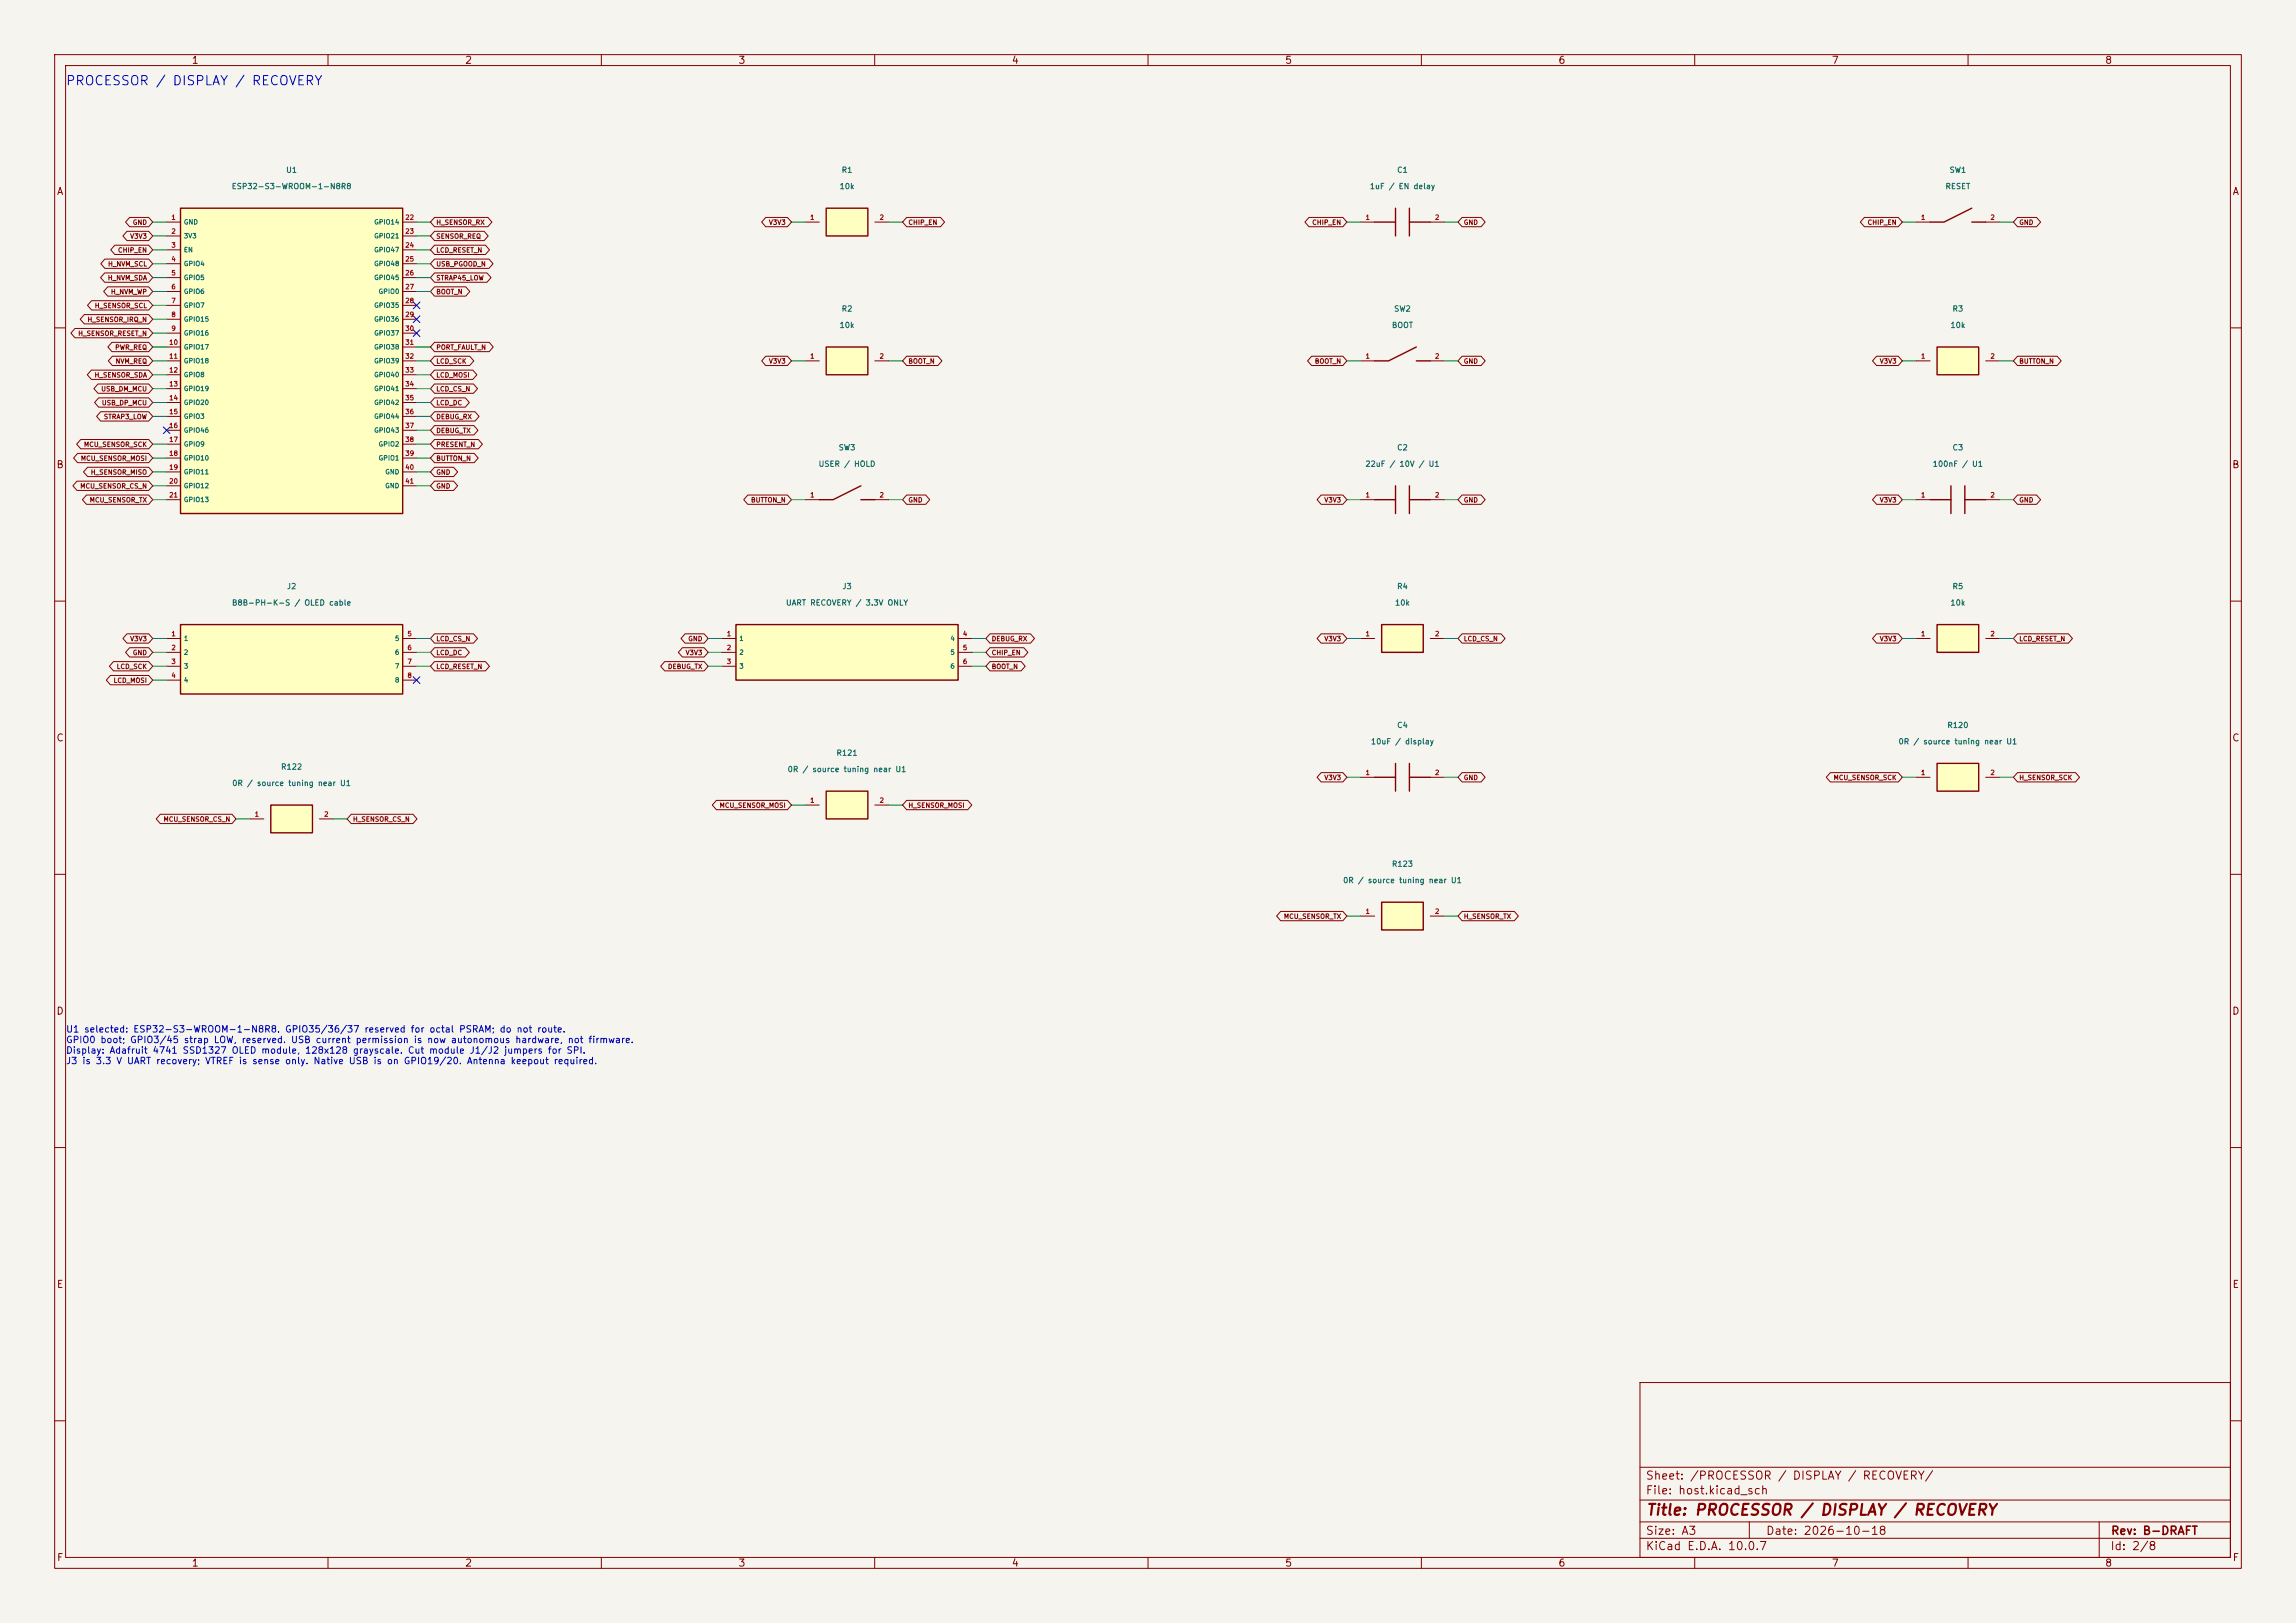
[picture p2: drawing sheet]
<svg xmlns="http://www.w3.org/2000/svg" width="420mm" height="297mm" viewBox="0 0 420 297" stroke-linecap="round" stroke-linejoin="round" font-family="sans-serif">
<defs><g id="words">
<text font-size="2" fill="#840000" x="301" y="277.8">Title: PROCESSOR / DISPLAY / RECOVERY</text>
<text font-size="1.7" fill="#0000c2" x="11.9" y="16">PROCESSOR / DISPLAY / RECOVERY</text>
<g font-size="1.5" fill="#840000">
<text x="300.9" y="273.8">File: host.kicad_sch</text>
<text x="300.9" y="271.1">Sheet: /PROCESSOR / DISPLAY / RECOVERY/</text>
<text x="300.9" y="281.2">Size: A3</text>
<text x="322.9" y="281.2">Date: 2026-10-18</text>
<text x="386" y="281.2">Rev: B-DRAFT</text>
<text x="300.9" y="284">KiCad E.D.A. 10.0.7</text>
<text x="385.9" y="284">Id: 2/8</text>
</g>
<g font-size="1.3" fill="#840000">
<text x="35" y="12">1</text>
<text x="85" y="12">2</text>
<text x="135" y="12">3</text>
<text x="185" y="12">4</text>
<text x="235" y="12">5</text>
<text x="285" y="12">6</text>
<text x="335" y="12">7</text>
<text x="385" y="12">8</text>
<text x="10.3" y="36">A</text>
<text x="408.3" y="36">A</text>
<text x="10.2" y="86">B</text>
<text x="408.2" y="86">B</text>
<text x="10.2" y="136">C</text>
<text x="408.2" y="136">C</text>
<text x="10.2" y="186">D</text>
<text x="408.2" y="186">D</text>
<text x="10.3" y="236">E</text>
<text x="408.3" y="236">E</text>
<text x="10.3" y="286">F</text>
<text x="35" y="287">1</text>
<text x="85" y="287">2</text>
<text x="135" y="287">3</text>
<text x="185" y="287">4</text>
<text x="235" y="287">5</text>
<text x="285" y="287">6</text>
<text x="335" y="287">7</text>
<text x="385" y="287">8</text>
<text x="408.3" y="286">F</text>
</g>
<g font-size="1.2" fill="#0000c2">
<text x="12" y="189.2">U1 selected: ESP32-S3-WROOM-1-N8R8. GPIO35/36/37 reserved for octal PSRAM; do not route.</text>
<text x="12" y="191.2">GPIO0 boot; GPIO3/45 strap LOW, reserved. USB current permission is now autonomous hardware, not firmware.</text>
<text x="12" y="193.1">Display: Adafruit 4741 SSD1327 OLED module, 128x128 grayscale. Cut module J1/J2 jumpers for SPI.</text>
<text x="12" y="195">J3 is 3.3 V UART recovery; VTREF is sense only. Native USB is on GPIO19/20. Antenna keepout required.</text>
</g>
<g font-size="1" fill="#006464">
<text x="42.3" y="34.9">ESP32-S3-WROOM-1-N8R8</text>
<text x="52.2" y="31.9">U1</text>
<text x="153.5" y="34.9">10k</text>
<text x="153.9" y="31.9">R1</text>
<text x="250.5" y="34.9">1uF / EN delay</text>
<text x="255.5" y="31.9">C1</text>
<text x="355.8" y="34.9">RESET</text>
<text x="356.5" y="31.9">SW1</text>
<text x="153.9" y="57.3">R2</text>
<text x="254.9" y="57.3">SW2</text>
<text x="357.1" y="57.3">R3</text>
<text x="153.5" y="60.3">10k</text>
<text x="254.5" y="60.3">BOOT</text>
<text x="356.7" y="60.3">10k</text>
<text x="153.3" y="82.7">SW3</text>
<text x="255.5" y="82.7">C2</text>
<text x="357.1" y="82.7">C3</text>
<text x="149.6" y="85.7">USER / HOLD</text>
<text x="249.7" y="85.7">22uF / 10V / U1</text>
<text x="353.4" y="85.7">100nF / U1</text>
<text x="42.3" y="111.1">B8B-PH-K-S / OLED cable</text>
<text x="52.4" y="108.1">J2</text>
<text x="143.7" y="111.1">UART RECOVERY / 3.3V ONLY</text>
<text x="154" y="108.1">J3</text>
<text x="255.1" y="111.1">10k</text>
<text x="255.5" y="108.1">R4</text>
<text x="356.7" y="111.1">10k</text>
<text x="357.1" y="108.1">R5</text>
<text x="250.7" y="136.5">10uF / display</text>
<text x="255.5" y="133.5">C4</text>
<text x="347.2" y="136.5">0R / source tuning near U1</text>
<text x="356.1" y="133.5">R120</text>
<text x="51.3" y="141.1">R122</text>
<text x="144" y="141.5">0R / source tuning near U1</text>
<text x="152.9" y="138.5">R121</text>
<text x="42.4" y="144.1">0R / source tuning near U1</text>
<text x="245.6" y="161.9">0R / source tuning near U1</text>
<text x="254.5" y="158.9">R123</text>
</g>
<g font-size=".9" fill="#840000">
<text x="24.2" y="41.3">GND</text>
<text x="79.7" y="41.3">H_SENSOR_RX</text>
<text x="140.6" y="41.3">V3V3</text>
<text x="166.1" y="41.3">CHIP_EN</text>
<text x="239.9" y="41.3">CHIP_EN</text>
<text x="267.7" y="41.3">GND</text>
<text x="341.5" y="41.3">CHIP_EN</text>
<text x="369.3" y="41.3">GND</text>
<text x="21.5" y="46.4">CHIP_EN</text>
<text x="23.7" y="43.9">V3V3</text>
<text x="79.7" y="43.9">SENSOR_REQ</text>
<text x="79.7" y="46.4">LCD_RESET_N</text>
<text x="19.6" y="51.5">H_NVM_SDA</text>
<text x="19.7" y="49">H_NVM_SCL</text>
<text x="79.7" y="49">USB_PGOOD_N</text>
<text x="79.7" y="51.5">STRAP45_LOW</text>
<text x="15.9" y="59.1">H_SENSOR_IRQ_N</text>
<text x="17.2" y="56.6">H_SENSOR_SCL</text>
<text x="20.2" y="54">H_NVM_WP</text>
<text x="79.7" y="54">BOOT_N</text>
<text x="14.2" y="61.7">H_SENSOR_RESET_N</text>
<text x="21" y="64.2">PWR_REQ</text>
<text x="79.7" y="64.2">PORT_FAULT_N</text>
<text x="17.2" y="69.3">H_SENSOR_SDA</text>
<text x="18.4" y="71.8">USB_DM_MCU</text>
<text x="21.1" y="66.7">NVM_REQ</text>
<text x="79.7" y="69.3">LCD_MOSI</text>
<text x="79.7" y="66.7">LCD_SCK</text>
<text x="79.7" y="71.8">LCD_CS_N</text>
<text x="140.6" y="66.7">V3V3</text>
<text x="166.1" y="66.7">BOOT_N</text>
<text x="240.4" y="66.7">BOOT_N</text>
<text x="267.7" y="66.7">GND</text>
<text x="343.8" y="66.7">V3V3</text>
<text x="369.3" y="66.7">BUTTON_N</text>
<text x="18.5" y="74.4">USB_DP_MCU</text>
<text x="18.9" y="76.9">STRAP3_LOW</text>
<text x="79.7" y="76.9">DEBUG_RX</text>
<text x="79.7" y="74.4">LCD_DC</text>
<text x="15.3" y="82">MCU_SENSOR_SCK</text>
<text x="79.7" y="82">PRESENT_N</text>
<text x="79.7" y="79.4">DEBUG_TX</text>
<text x="14.6" y="89.6">MCU_SENSOR_CS_N</text>
<text x="14.7" y="84.5">MCU_SENSOR_MOSI</text>
<text x="16.5" y="87.1">H_SENSOR_MISO</text>
<text x="79.7" y="89.6">GND</text>
<text x="79.7" y="87.1">GND</text>
<text x="79.7" y="84.5">BUTTON_N</text>
<text x="16.3" y="92.1">MCU_SENSOR_TX</text>
<text x="137.3" y="92.1">BUTTON_N</text>
<text x="166.1" y="92.1">GND</text>
<text x="242.2" y="92.1">V3V3</text>
<text x="267.7" y="92.1">GND</text>
<text x="343.8" y="92.1">V3V3</text>
<text x="369.3" y="92.1">GND</text>
<text x="23.7" y="117.5">V3V3</text>
<text x="79.7" y="117.5">LCD_CS_N</text>
<text x="125.8" y="117.5">GND</text>
<text x="181.3" y="117.5">DEBUG_RX</text>
<text x="242.2" y="117.5">V3V3</text>
<text x="267.7" y="117.5">LCD_CS_N</text>
<text x="343.8" y="117.5">V3V3</text>
<text x="369.3" y="117.5">LCD_RESET_N</text>
<text x="20.7" y="125.2">LCD_MOSI</text>
<text x="21.3" y="122.6">LCD_SCK</text>
<text x="24.2" y="120.1">GND</text>
<text x="79.7" y="120.1">LCD_DC</text>
<text x="79.7" y="122.6">LCD_RESET_N</text>
<text x="122.1" y="122.6">DEBUG_TX</text>
<text x="125.3" y="120.1">V3V3</text>
<text x="181.3" y="122.6">BOOT_N</text>
<text x="181.3" y="120.1">CHIP_EN</text>
<text x="242.2" y="142.9">V3V3</text>
<text x="267.7" y="142.9">GND</text>
<text x="335.3" y="142.9">MCU_SENSOR_SCK</text>
<text x="369.3" y="142.9">H_SENSOR_SCK</text>
<text x="131.5" y="148">MCU_SENSOR_MOSI</text>
<text x="166.1" y="148">H_SENSOR_MOSI</text>
<text x="29.8" y="150.6">MCU_SENSOR_CS_N</text>
<text x="64.5" y="150.6">H_SENSOR_CS_N</text>
<text x="234.8" y="168.3">MCU_SENSOR_TX</text>
<text x="267.7" y="168.3">H_SENSOR_TX</text>
</g>
<g font-size=".9" fill="#a90000">
<text x="31.3" y="40.4">1</text>
<text x="74" y="40.4">22</text>
<text x="148.1" y="40.4">1</text>
<text x="160.8" y="40.4">2</text>
<text x="249.7" y="40.4">1</text>
<text x="262.4" y="40.4">2</text>
<text x="351.3" y="40.4">1</text>
<text x="364" y="40.4">2</text>
<text x="31.3" y="43">2</text>
<text x="31.3" y="45.5">3</text>
<text x="74" y="43">23</text>
<text x="74" y="45.5">24</text>
<text x="31.3" y="48">4</text>
<text x="31.3" y="50.6">5</text>
<text x="31.3" y="53.1">6</text>
<text x="74" y="48">25</text>
<text x="74" y="50.6">26</text>
<text x="74" y="53.1">27</text>
<text x="31.3" y="55.7">7</text>
<text x="31.3" y="58.2">8</text>
<text x="74" y="55.7">28</text>
<text x="74" y="58.2">29</text>
<text x="30.9" y="63.3">10</text>
<text x="30.9" y="65.8">11</text>
<text x="31.3" y="60.7">9</text>
<text x="74" y="60.7">30</text>
<text x="74" y="63.3">31</text>
<text x="74" y="65.8">32</text>
<text x="148.1" y="65.8">1</text>
<text x="160.8" y="65.8">2</text>
<text x="249.7" y="65.8">1</text>
<text x="262.4" y="65.8">2</text>
<text x="351.3" y="65.8">1</text>
<text x="364" y="65.8">2</text>
<text x="30.9" y="68.4">12</text>
<text x="30.9" y="70.9">13</text>
<text x="74" y="68.4">33</text>
<text x="74" y="70.9">34</text>
<text x="30.9" y="73.4">14</text>
<text x="30.9" y="76">15</text>
<text x="74" y="73.4">35</text>
<text x="74" y="76">36</text>
<text x="30.9" y="78.5">16</text>
<text x="30.9" y="81.1">17</text>
<text x="30.9" y="83.6">18</text>
<text x="74" y="78.5">37</text>
<text x="74" y="81.1">38</text>
<text x="74" y="83.6">39</text>
<text x="30.9" y="86.1">19</text>
<text x="30.9" y="88.7">20</text>
<text x="74" y="86.1">40</text>
<text x="74" y="88.7">41</text>
<text x="30.9" y="91.2">21</text>
<text x="148.1" y="91.2">1</text>
<text x="160.8" y="91.2">2</text>
<text x="249.7" y="91.2">1</text>
<text x="262.4" y="91.2">2</text>
<text x="351.3" y="91.2">1</text>
<text x="364" y="91.2">2</text>
<text x="31.3" y="116.6">1</text>
<text x="31.3" y="119.2">2</text>
<text x="74.4" y="116.6">5</text>
<text x="74.4" y="119.2">6</text>
<text x="132.9" y="116.6">1</text>
<text x="132.9" y="119.2">2</text>
<text x="176" y="116.6">4</text>
<text x="176" y="119.2">5</text>
<text x="249.7" y="116.6">1</text>
<text x="262.4" y="116.6">2</text>
<text x="351.3" y="116.6">1</text>
<text x="364" y="116.6">2</text>
<text x="31.3" y="121.7">3</text>
<text x="31.3" y="124.2">4</text>
<text x="74.4" y="121.7">7</text>
<text x="74.4" y="124.2">8</text>
<text x="132.9" y="121.7">3</text>
<text x="176" y="121.7">6</text>
<text x="249.7" y="142">1</text>
<text x="262.4" y="142">2</text>
<text x="351.3" y="142">1</text>
<text x="364" y="142">2</text>
<text x="46.5" y="149.6">1</text>
<text x="59.2" y="149.6">2</text>
<text x="148.1" y="147.1">1</text>
<text x="160.8" y="147.1">2</text>
<text x="249.7" y="167.4">1</text>
<text x="262.4" y="167.4">2</text>
</g>
<g font-size=".9" fill="#006464">
<text x="33.5" y="41.3">GND</text>
<text x="68.4" y="41.3">GPIO14</text>
<text x="33.5" y="43.8">3V3</text>
<text x="33.5" y="46.4">EN</text>
<text x="68.4" y="43.8">GPIO21</text>
<text x="68.4" y="46.4">GPIO47</text>
<text x="33.5" y="48.9">GPIO4</text>
<text x="33.5" y="51.4">GPIO5</text>
<text x="33.5" y="54">GPIO6</text>
<text x="68.4" y="48.9">GPIO48</text>
<text x="68.4" y="51.4">GPIO45</text>
<text x="69.2" y="54">GPIO0</text>
<text x="33.5" y="56.5">GPIO7</text>
<text x="33.5" y="59.1">GPIO15</text>
<text x="68.4" y="56.5">GPIO35</text>
<text x="68.4" y="59.1">GPIO36</text>
<text x="33.5" y="61.6">GPIO16</text>
<text x="33.5" y="64.1">GPIO17</text>
<text x="68.4" y="61.6">GPIO37</text>
<text x="68.4" y="64.1">GPIO38</text>
<text x="33.5" y="66.7">GPIO18</text>
<text x="33.5" y="69.2">GPIO8</text>
<text x="33.5" y="71.8">GPIO19</text>
<text x="68.4" y="66.7">GPIO39</text>
<text x="68.4" y="69.2">GPIO40</text>
<text x="68.4" y="71.8">GPIO41</text>
<text x="33.5" y="74.3">GPIO20</text>
<text x="33.5" y="76.8">GPIO3</text>
<text x="68.4" y="74.3">GPIO42</text>
<text x="68.4" y="76.8">GPIO44</text>
<text x="33.5" y="79.4">GPIO46</text>
<text x="33.5" y="81.9">GPIO9</text>
<text x="68.4" y="79.4">GPIO43</text>
<text x="69.2" y="81.9">GPIO2</text>
<text x="33.5" y="84.5">GPIO10</text>
<text x="33.5" y="87">GPIO11</text>
<text x="33.5" y="89.5">GPIO12</text>
<text x="69.2" y="84.5">GPIO1</text>
<text x="70.4" y="87">GND</text>
<text x="70.4" y="89.5">GND</text>
<text x="33.5" y="92.1">GPIO13</text>
<text x="33.5" y="117.5">1</text>
<text x="72.2" y="117.5">5</text>
<text x="135.1" y="117.5">1</text>
<text x="173.8" y="117.5">4</text>
<text x="33.5" y="120">2</text>
<text x="33.5" y="122.6">3</text>
<text x="33.5" y="125.1">4</text>
<text x="72.2" y="120">6</text>
<text x="72.2" y="122.6">7</text>
<text x="72.2" y="125.1">8</text>
<text x="135.1" y="120">2</text>
<text x="135.1" y="122.6">3</text>
<text x="173.8" y="120">5</text>
<text x="173.8" y="122.6">6</text>
</g>
</g></defs>
<path d="M0 0h420v297h-420z" fill="#f5f4ef" stroke="#f5f4ef" stroke-width=".18"/>
<g fill="none" stroke="#840000" stroke-width=".18">
<path d="M10 10h400v277h-400zM12 12h396v273h-396zM60 10v2M110 10v2M160 10v2M210 10v2M260 10v2M310 10v2M360 10v2M10 60h2M408 60h2M10 110h2"/>
<path d="M408 110h2M10 160h2M408 160h2M10 210h2M408 210h2M300 253h108v32h-108zM10 260h2M300 278.5h108M300 274.5h108M300 268.5h108M320 278.5v3M384 278.5v6.5"/>
<path d="M408 260h2M60 285v2M110 285v2M160 285v2M210 285v2M260 285v2M300 281.5h108M310 285v2M360 285v2"/>
</g>
<path d="M49.5 147.3h7.6v5.1h-7.6z" fill="#ffffc2"/>
<path d="M353.1 91.4h3.8M356.9 88.9v5.1M359.4 91.4h3.8M359.4 88.9v5.1M49.5 147.3h7.6v5.1h-7.6z" fill="none" stroke="#840000" stroke-width=".25"/>
<path d="M350.5 91.4h2.6M363.2 91.4h2.6M45.7 149.9h2.6M58.4 149.9h2.6" fill="none" stroke="#840000" stroke-width=".18"/>
<path d="M354.3 114.3h7.6v5.1h-7.6z" fill="#ffffc2"/>
<path d="M354.3 114.3h7.6v5.1h-7.6z" fill="none" stroke="#840000" stroke-width=".25"/>
<path d="M350.5 116.8h2.6M363.2 116.8h2.6" fill="none" stroke="#840000" stroke-width=".18"/>
<path d="M354.3 139.7h7.6v5.1h-7.6z" fill="#ffffc2"/>
<path d="M354.3 139.7h7.6v5.1h-7.6z" fill="none" stroke="#840000" stroke-width=".25"/>
<path d="M350.5 142.2h2.6M363.2 142.2h2.6" fill="none" stroke="#840000" stroke-width=".18"/>
<path d="M354.3 63.5h7.6v5.1h-7.6z" fill="#ffffc2"/>
<path d="M360.7 38.1l-5.1 2.5h-2.5M360.7 40.6h2.5M259.1 63.5l-5.1 2.5h-2.5M259.1 66h2.5M354.3 63.5h7.6v5.1h-7.6zM251.5 91.4h3.8M255.3 88.9v5.1M257.8 91.4h3.8M257.8 88.9v5.1" fill="none" stroke="#840000" stroke-width=".25"/>
<path d="M350.5 40.6h2.6M363.2 40.6h2.6M248.9 66h2.6M261.6 66h2.6M350.5 66h2.6M363.2 66h2.6M248.9 91.4h2.6M261.6 91.4h2.6" fill="none" stroke="#840000" stroke-width=".18"/>
<path d="M252.7 114.3h7.6v5.1h-7.6z" fill="#ffffc2"/>
<path d="M255.3 38.1v5.1M257.8 38.1v5.1M251.5 40.6h3.8M257.8 40.6h3.8M252.7 114.3h7.6v5.1h-7.6zM255.3 139.7v5.1M257.8 139.7v5.1M251.5 142.2h3.8M257.8 142.2h3.8" fill="none" stroke="#840000" stroke-width=".25"/>
<path d="M248.9 40.6h2.6M261.6 40.6h2.6M248.9 116.8h2.6M261.6 116.8h2.6M248.9 142.2h2.6M261.6 142.2h2.6" fill="none" stroke="#840000" stroke-width=".18"/>
<path d="M252.7 165.1h7.6v5.1h-7.6z" fill="#ffffc2"/>
<path d="M252.7 165.1h7.6v5.1h-7.6z" fill="none" stroke="#840000" stroke-width=".25"/>
<path d="M248.9 167.6h2.6M261.6 167.6h2.6" fill="none" stroke="#840000" stroke-width=".18"/>
<path d="M33 114.3h40.7v12.7h-40.7z" fill="#ffffc2"/>
<path d="M33 114.3h40.7v12.7h-40.7z" fill="none" stroke="#840000" stroke-width=".25"/>
<path d="M30.5 116.8h2.5M30.5 119.4h2.5M73.7 116.8h2.5M73.7 119.4h2.5M30.5 121.9h2.5M30.5 124.5h2.5M73.7 121.9h2.5M73.7 124.5h2.5" fill="none" stroke="#840000" stroke-width=".18"/>
<path d="M151.1 63.5h7.6v5.1h-7.6z" fill="#ffffc2"/>
<path d="M151.1 63.5h7.6v5.1h-7.6z" fill="none" stroke="#840000" stroke-width=".25"/>
<path d="M147.3 66h2.6M160 66h2.6" fill="none" stroke="#840000" stroke-width=".18"/>
<path d="M151.1 38.1h7.6v5.1h-7.6z" fill="#ffffc2"/>
<path d="M151.1 38.1h7.6v5.1h-7.6z" fill="none" stroke="#840000" stroke-width=".25"/>
<path d="M147.3 40.6h2.6M160 40.6h2.6" fill="none" stroke="#840000" stroke-width=".18"/>
<path d="M151.1 144.8h7.6v5.1h-7.6z" fill="#ffffc2"/>
<path d="M157.5 88.9l-5.1 2.5h-2.5M157.5 91.4h2.5M151.1 144.8h7.6v5.1h-7.6z" fill="none" stroke="#840000" stroke-width=".25"/>
<path d="M147.3 91.4h2.6M160 91.4h2.6M147.3 147.3h2.6M160 147.3h2.6" fill="none" stroke="#840000" stroke-width=".18"/>
<path d="M134.6 114.3h40.7v10.2h-40.7z" fill="#ffffc2"/>
<path d="M134.6 114.3h40.7v10.2h-40.7z" fill="none" stroke="#840000" stroke-width=".25"/>
<path d="M132.1 116.8h2.5M132.1 119.4h2.5M175.3 116.8h2.5M175.3 119.4h2.5M132.1 121.9h2.5M175.3 121.9h2.5" fill="none" stroke="#840000" stroke-width=".18"/>
<path d="M33 38.1h40.7v55.9h-40.7z" fill="#ffffc2"/>
<path d="M33 38.1h40.7v55.9h-40.7z" fill="none" stroke="#840000" stroke-width=".25"/>
<g fill="none" stroke="#840000" stroke-width=".18">
<path d="M23.7 39.8h3.5l.7 .8-.7 .9h-3.5l-.7-.9zM79.5 39.8h9.7l.8 .8-.8 .9h-9.7l-.8-.9zM140.1 39.8h3.9l.8 .8-.8 .9h-3.9l-.8-.9zM165.8 39.8h6.2l.8 .8-.8 .9h-6.2l-.7-.9zM239.4 39.8h6.2l.8 .8-.8 .9h-6.2l-.7-.9zM267.4 39.8h3.5l.8 .8-.8 .9h-3.5l-.7-.9zM341 39.8h6.2l.8 .8-.8 .9h-6.2l-.7-.9zM369 39.8h3.5l.8 .8-.8 .9h-3.5l-.7-.9zM15.4 57.6h11.8l.7 .8-.7 .9h-11.8l-.7-.9zM16.8 55h10.4l.7 .9-.7 .8h-10.4l-.8-.8zM19.1 49.9h8.1l.7 .9-.7 .9h-8.1l-.7-.9zM19.2 47.4h8l.7 .9-.7 .8h-8l-.8-.8z"/>
<path d="M19.7 52.5h7.5l.7 .8-.7 .9h-7.5l-.7-.9zM21 44.9h6.2l.7 .8-.7 .9h-6.2l-.7-.9zM23.2 42.3h4l.7 .9-.7 .8h-4l-.7-.8zM30.5 40.6h2.5M30.5 43.2h2.5M30.5 45.7h2.5M30.5 48.3h2.5M30.5 50.8h2.5M30.5 53.3h2.5M30.5 55.9h2.5M30.5 58.4h2.5M73.7 40.6h2.5"/>
<path d="M73.7 43.2h2.5M73.7 45.7h2.5M73.7 48.3h2.5M73.7 50.8h2.5M73.7 53.3h2.5M73.7 55.9h2.5M73.7 58.4h2.5M79.5 47.4h9.9l.8 .9-.8 .8h-9.9l-.8-.8zM79.5 49.9h9.6l.7 .9-.7 .9h-9.6l-.8-.9zM79.5 52.5h5.7l.7 .8-.7 .9h-5.7l-.8-.9zM79.5 42.3h9.1l.7 .9-.7 .8h-9.1l-.8-.8zM79.5 44.9h9.3l.7 .8-.7 .9h-9.3l-.8-.9z"/>
<path d="M13.7 60.1h13.5l.7 .9-.7 .8h-13.5l-.7-.8zM16.7 67.7h10.5l.7 .9-.7 .8h-10.5l-.7-.8zM17.9 70.3h9.3l.7 .8-.7 .9h-9.3l-.7-.9zM18 72.8h9.2l.7 .9-.7 .8h-9.2l-.7-.8zM18.4 75.3h8.8l.7 .9-.7 .9h-8.8l-.7-.9zM20.5 62.6h6.7l.7 .9-.7 .9h-6.7l-.8-.9zM20.6 65.2h6.6l.7 .8-.7 .9h-6.6l-.8-.9zM30.5 61h2.5M30.5 63.5h2.5M30.5 66h2.5M30.5 68.6h2.5M30.5 71.1h2.5"/>
<path d="M30.5 73.7h2.5M30.5 76.2h2.5M30.5 78.7h2.5M73.7 61h2.5M73.7 63.5h2.5M73.7 66h2.5M73.7 68.6h2.5M73.7 71.1h2.5M73.7 73.7h2.5M73.7 76.2h2.5M73.7 78.7h2.5M79.5 62.6h10l.7 .9-.7 .9h-10l-.8-.9z"/>
<path d="M79.5 67.7h7l.7 .9-.7 .8h-7l-.8-.8zM79.5 65.2h6.4l.8 .8-.8 .9h-6.4l-.8-.9zM79.5 70.3h7.1l.8 .8-.8 .9h-7.1l-.8-.9zM79.5 77.9h7.2l.7 .8-.7 .9h-7.2l-.8-.9zM79.5 75.3h7.4l.7 .9-.7 .9h-7.4l-.8-.9zM79.5 72.8h5.6l.8 .9-.8 .8h-5.6l-.8-.8zM140.1 65.2h3.9l.8 .8-.8 .9h-3.9l-.8-.9zM165.8 65.2h5.8l.7 .8-.7 .9h-5.8l-.7-.9zM239.9 65.2h5.7l.8 .8-.8 .9h-5.7l-.7-.9zM267.4 65.2h3.5l.8 .8-.8 .9h-3.5l-.7-.9zM343.3 65.2h3.9l.8 .8-.8 .9h-3.9l-.8-.9zM369 65.2h7.3l.7 .8-.7 .9h-7.3l-.7-.9z"/>
<path d="M14.1 88h13.1l.7 .9-.7 .9h-13.1l-.8-.9zM14.2 83h13l.7 .8-.7 .9h-13l-.7-.9zM14.8 80.4h12.4l.7 .9-.7 .8h-12.4l-.8-.8zM15.8 90.6h11.4l.7 .8-.7 .9h-11.4l-.7-.9zM16 85.5h11.2l.7 .9-.7 .8h-11.2l-.7-.8zM30.5 81.3h2.5M30.5 83.8h2.5M30.5 86.4h2.5M30.5 88.9h2.5M30.5 91.4h2.5M73.7 81.3h2.5M73.7 83.8h2.5"/>
<path d="M73.7 86.4h2.5M73.7 88.9h2.5M79.5 88h3.5l.7 .9-.7 .9h-3.5l-.8-.9zM79.5 85.5h3.5l.7 .9-.7 .8h-3.5l-.8-.8zM79.5 83h7.2l.8 .8-.8 .9h-7.2l-.8-.9zM79.5 80.4h8l.7 .9-.7 .8h-8l-.8-.8zM136.8 90.6h7.2l.8 .8-.8 .9h-7.2l-.8-.9zM165.8 90.6h3.5l.8 .8-.8 .9h-3.5l-.7-.9zM241.7 90.6h3.9l.8 .8-.8 .9h-3.9l-.8-.9zM267.4 90.6h3.5l.8 .8-.8 .9h-3.5l-.7-.9zM343.3 90.6h3.9l.8 .8-.8 .9h-3.9l-.8-.9zM369 90.6h3.5l.8 .8-.8 .9h-3.5l-.7-.9z"/>
<path d="M23.2 116h4l.7 .8-.7 .9h-4l-.7-.9zM23.7 118.5h3.5l.7 .9-.7 .8h-3.5l-.7-.8zM79.5 118.5h5.6l.8 .9-.8 .8h-5.6l-.8-.8zM79.5 116h7.1l.8 .8-.8 .9h-7.1l-.8-.9zM124.8 118.5h4l.7 .9-.7 .8h-4l-.7-.8zM125.3 116h3.5l.7 .8-.7 .9h-3.5l-.7-.9zM181.1 118.5h6.2l.7 .9-.7 .8h-6.2l-.8-.8zM181.1 116h7.4l.7 .8-.7 .9h-7.4l-.8-.9zM241.7 116h3.9l.8 .8-.8 .9h-3.9l-.8-.9zM267.4 116h7.2l.7 .8-.7 .9h-7.2l-.7-.9zM343.3 116h3.9l.8 .8-.8 .9h-3.9l-.8-.9zM369 116h9.4l.7 .8-.7 .9h-9.4l-.7-.9z"/>
<path d="M20.2 123.6h7l.7 .9-.7 .8h-7l-.8-.8zM20.8 121.1h6.4l.7 .8-.7 .9h-6.4l-.8-.9zM79.5 121.1h9.3l.7 .8-.7 .9h-9.3l-.8-.9zM121.6 121.1h7.2l.7 .8-.7 .9h-7.2l-.8-.9zM181.1 121.1h5.7l.7 .8-.7 .9h-5.7l-.8-.9zM29.3 149h13.1l.8 .9-.8 .8h-13.1l-.7-.8zM64.2 149h11.3l.8 .9-.8 .8h-11.3l-.7-.8zM131 146.5h13l.8 .8-.8 .9h-13l-.7-.9zM165.8 146.5h11.2l.8 .8-.8 .9h-11.2l-.7-.9zM241.7 141.4h3.9l.8 .8-.8 .9h-3.9l-.8-.9zM267.4 141.4h3.5l.8 .8-.8 .9h-3.5l-.7-.9zM334.8 141.4h12.4l.8 .8-.8 .9h-12.4l-.7-.9z"/>
<path d="M369 141.4h10.7l.7 .8-.7 .9h-10.7l-.7-.9zM234.3 166.8h11.3l.8 .8-.8 .9h-11.3l-.8-.9zM267.4 166.8h9.6l.7 .8-.7 .9h-9.6l-.7-.9z"/>
</g>
<g fill="none" stroke="#009600" stroke-width=".18">
<path d="M27.9 40.6h2.6M27.9 43.2h2.6M27.9 48.3h2.6M27.9 45.7h2.6M27.9 50.8h2.6M27.9 53.3h2.6M27.9 55.9h2.6M27.9 58.4h2.6M76.2 40.6h2.5M76.2 43.2h2.5M76.2 48.3h2.5M76.2 45.7h2.5"/>
<path d="M76.2 50.8h2.5M76.2 53.3h2.5M144.8 40.6h2.5M162.6 40.6h2.5M246.4 40.6h2.5M264.2 40.6h2.5M348 40.6h2.5M365.8 40.6h2.5M27.9 61h2.6M27.9 68.6h2.6M27.9 63.5h2.6M27.9 66h2.6"/>
<path d="M27.9 71.1h2.6M27.9 73.7h2.6M27.9 76.2h2.6M76.2 68.6h2.5M76.2 63.5h2.5M76.2 66h2.5M76.2 71.1h2.5M76.2 73.7h2.5M76.2 76.2h2.5M76.2 78.7h2.5M144.8 66h2.5M162.6 66h2.5"/>
<path d="M246.4 66h2.5M264.2 66h2.5M348 66h2.5M365.8 66h2.5M27.9 91.4h2.6M27.9 83.8h2.6M27.9 88.9h2.6M27.9 81.3h2.6M27.9 86.4h2.6M76.2 83.8h2.5M76.2 88.9h2.5M76.2 81.3h2.5"/>
<path d="M76.2 86.4h2.5M144.8 91.4h2.5M162.6 91.4h2.5M246.4 91.4h2.5M264.2 91.4h2.5M348 91.4h2.5M365.8 91.4h2.5M27.9 116.8h2.6M27.9 119.4h2.6M76.2 116.8h2.5M76.2 119.4h2.5M129.5 116.8h2.6"/>
<path d="M129.5 119.4h2.6M177.8 116.8h2.5M177.8 119.4h2.5M246.4 116.8h2.5M264.2 116.8h2.5M348 116.8h2.5M365.8 116.8h2.5M27.9 121.9h2.6M27.9 124.5h2.6M76.2 121.9h2.5M129.5 121.9h2.6M177.8 121.9h2.5"/>
<path d="M43.2 149.9h2.5M61 149.9h2.5M144.8 147.3h2.5M162.6 147.3h2.5M246.4 142.2h2.5M264.2 142.2h2.5M348 142.2h2.5M365.8 142.2h2.5M246.4 167.6h2.5M264.2 167.6h2.5"/>
</g>
<path d="M75.6 57.8l1.2 1.2M75.6 55.3l1.2 1.2M76.8 57.8l-1.2 1.2M76.8 55.3l-1.2 1.2M29.9 78.1l1.2 1.2M31.1 78.1l-1.2 1.2M75.6 60.4l1.2 1.2M76.8 60.4l-1.2 1.2M75.6 123.9l1.2 1.2M76.8 123.9l-1.2 1.2" fill="none" stroke="#000084" stroke-width=".18"/>
<use href="#words"/>
</svg>
